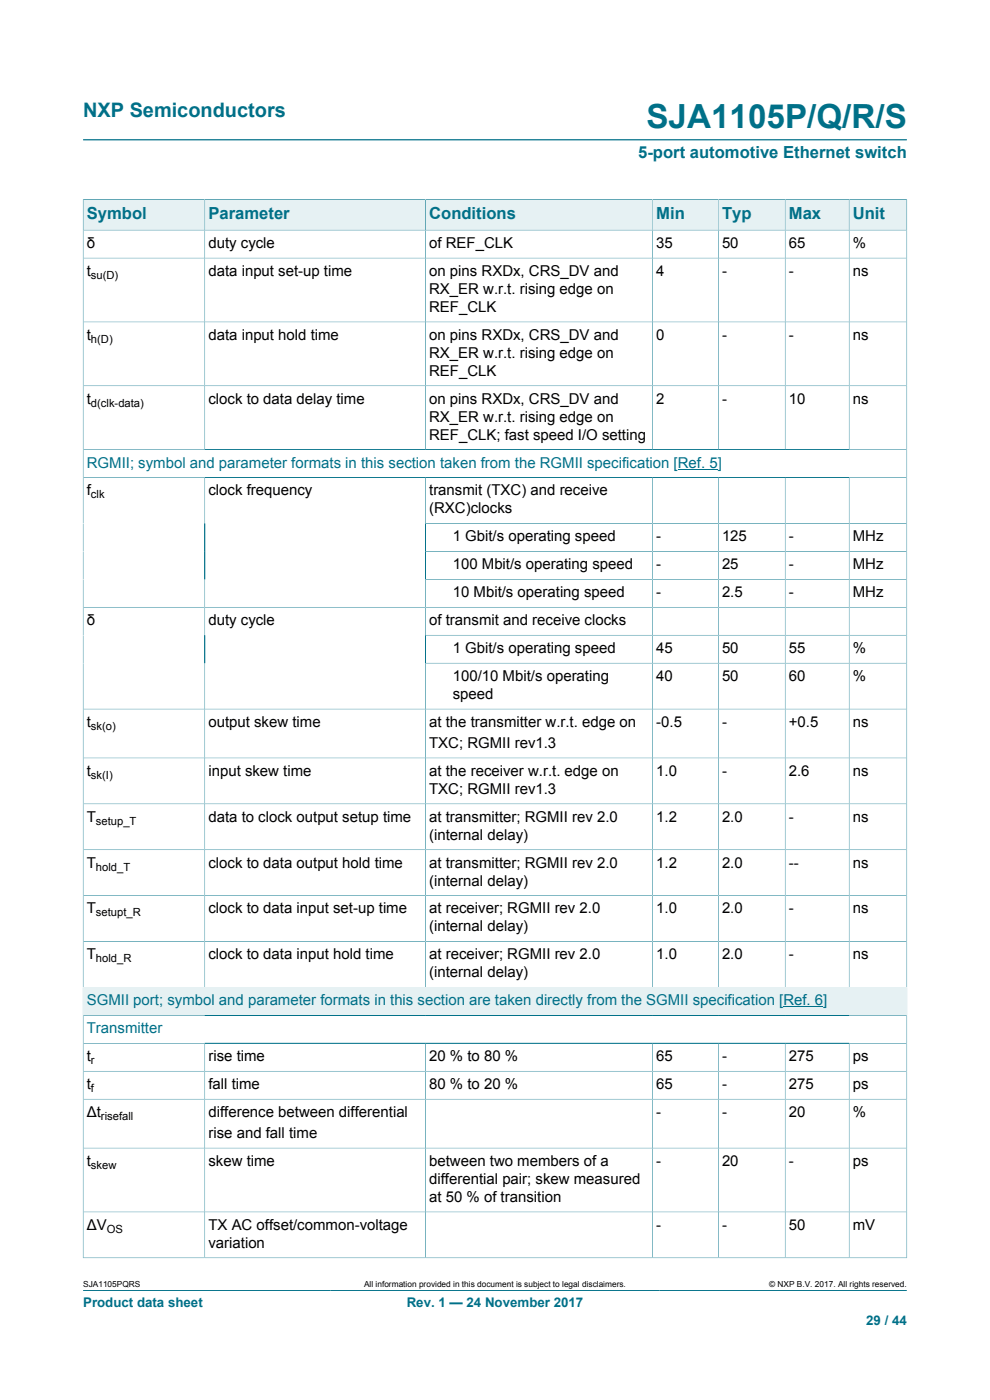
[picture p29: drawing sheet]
<svg xmlns="http://www.w3.org/2000/svg" width="210mm" height="297mm" viewBox="0 0 210 297" stroke-linecap="round" stroke-linejoin="round" font-family="sans-serif">
<defs><g id="words">
<text font-size="7.1" fill="#007088" x="137.1" y="27.2">SJA1105P/Q/R/S</text>
<text font-size="4.2" fill="#007088" x="17.6" y="24.8">NXP Semiconductors</text>
<g font-size="3.5" fill="#007088">
<text x="135.4" y="33.5">5-port automotive Ethernet switch</text>
<text x="18.4" y="46.5">Symbol</text>
<text x="44.2" y="46.5">Parameter</text>
<text x="91" y="46.5">Conditions</text>
<text x="139.2" y="46.5">Min</text>
<text x="153.2" y="46.5">Typ</text>
<text x="167.3" y="46.5">Max</text>
<text x="180.9" y="46.5">Unit</text>
</g>
<g font-size="3.2">
<text x="18.4" y="52.6">δ</text>
<text x="44.2" y="52.6">duty cycle</text>
<text x="91" y="52.6">of REF_CLK</text>
<text x="139.2" y="52.6">35</text>
<text x="153.2" y="52.6">50</text>
<text x="167.3" y="52.6">65</text>
<text x="180.9" y="52.6">%</text>
<text x="18.4" y="58.5">t</text>
<text x="44.2" y="58.5">data input set-up time</text>
<text x="91" y="58.5">on pins RXDx, CRS_DV and</text>
<text x="139.2" y="58.5">4</text>
<text x="153.2" y="58.5">-</text>
<text x="167.3" y="58.5">-</text>
<text x="180.9" y="58.5">ns</text>
<text x="91" y="62.3">RX_ER w.r.t. rising edge on</text>
<text x="91" y="66.2">REF_CLK</text>
<text x="18.4" y="72.1">t</text>
<text x="44.2" y="72.1">data input hold time</text>
<text x="91" y="72.1">on pins RXDx, CRS_DV and</text>
<text x="91" y="75.9">RX_ER w.r.t. rising edge on</text>
<text x="139.2" y="72.1">0</text>
<text x="153.2" y="72.1">-</text>
<text x="167.3" y="72.1">-</text>
<text x="180.9" y="72.1">ns</text>
<text x="91" y="79.7">REF_CLK</text>
<text x="18.4" y="85.6">t</text>
<text x="44.2" y="85.6">clock to data delay time</text>
<text x="91" y="85.6">on pins RXDx, CRS_DV and</text>
<text x="91" y="89.4">RX_ER w.r.t. rising edge on</text>
<text x="139.2" y="85.6">2</text>
<text x="153.2" y="85.6">-</text>
<text x="167.3" y="85.6">10</text>
<text x="180.9" y="85.6">ns</text>
<text x="91" y="93.3">REF_CLK; fast speed I/O setting</text>
<text x="18.4" y="105.1">f</text>
<text x="44.2" y="105.1">clock frequency</text>
<text x="91" y="105.1">transmit (TXC) and receive</text>
<text x="91" y="108.9">(RXC)clocks</text>
<text x="96" y="114.8">1 Gbit/s operating speed</text>
<text x="139.2" y="114.8">-</text>
<text x="153.2" y="114.8">125</text>
<text x="167.3" y="114.8">-</text>
<text x="180.9" y="114.8">MHz</text>
<text x="96" y="120.8">100 Mbit/s operating speed</text>
<text x="139.2" y="120.8">-</text>
<text x="153.2" y="120.8">25</text>
<text x="167.3" y="120.8">-</text>
<text x="180.9" y="120.8">MHz</text>
<text x="96" y="126.7">10 Mbit/s operating speed</text>
<text x="139.2" y="126.7">-</text>
<text x="153.2" y="126.7">2.5</text>
<text x="167.3" y="126.7">-</text>
<text x="180.9" y="126.7">MHz</text>
<text x="18.4" y="132.6">δ</text>
<text x="44.2" y="132.6">duty cycle</text>
<text x="91" y="132.6">of transmit and receive clocks</text>
<text x="96" y="138.5">1 Gbit/s operating speed</text>
<text x="139.2" y="138.5">45</text>
<text x="153.2" y="138.5">50</text>
<text x="167.3" y="138.5">55</text>
<text x="180.9" y="138.5">%</text>
<text x="96" y="144.5">100/10 Mbit/s operating</text>
<text x="96" y="148.3">speed</text>
<text x="139.2" y="144.5">40</text>
<text x="153.2" y="144.5">50</text>
<text x="167.3" y="144.5">60</text>
<text x="180.9" y="144.5">%</text>
<text x="18.4" y="154.2">t</text>
<text x="44.2" y="154.2">output skew time</text>
<text x="91" y="154.2">at the transmitter w.r.t. edge on</text>
<text x="139.2" y="154.2">-0.5</text>
<text x="153.2" y="154.2">-</text>
<text x="167.3" y="154.2">+0.5</text>
<text x="180.9" y="154.2">ns</text>
<text x="91" y="158.7">TXC; RGMII rev1.3</text>
<text x="18.4" y="164.6">t</text>
<text x="44.2" y="164.6">input skew time</text>
<text x="91" y="164.6">at the receiver w.r.t. edge on</text>
<text x="139.2" y="164.6">1.0</text>
<text x="153.2" y="164.6">-</text>
<text x="167.3" y="164.6">2.6</text>
<text x="180.9" y="164.6">ns</text>
<text x="91" y="168.4">TXC; RGMII rev1.3</text>
<text x="18.4" y="174.3">T</text>
<text x="44.2" y="174.3">data to clock output setup time</text>
<text x="91" y="174.3">at transmitter; RGMII rev 2.0</text>
<text x="91" y="178.1">(internal delay)</text>
<text x="139.2" y="174.3">1.2</text>
<text x="153.2" y="174.3">2.0</text>
<text x="167.3" y="174.3">-</text>
<text x="180.9" y="174.3">ns</text>
<text x="18.4" y="184.1">T</text>
<text x="44.2" y="184.1">clock to data output hold time</text>
<text x="91" y="184.1">at transmitter; RGMII rev 2.0</text>
<text x="139.2" y="184.1">1.2</text>
<text x="153.2" y="184.1">2.0</text>
<text x="167.3" y="184.1">--</text>
<text x="180.9" y="184.1">ns</text>
<text x="91" y="187.9">(internal delay)</text>
<text x="18.4" y="193.8">T</text>
<text x="44.2" y="193.8">clock to data input set-up time</text>
<text x="91" y="193.8">at receiver; RGMII rev 2.0</text>
<text x="91" y="197.6">(internal delay)</text>
<text x="139.2" y="193.8">1.0</text>
<text x="153.2" y="193.8">2.0</text>
<text x="167.3" y="193.8">-</text>
<text x="180.9" y="193.8">ns</text>
<text x="18.4" y="203.5">T</text>
<text x="44.2" y="203.5">clock to data input hold time</text>
<text x="91" y="203.5">at receiver; RGMII rev 2.0</text>
<text x="139.2" y="203.5">1.0</text>
<text x="153.2" y="203.5">2.0</text>
<text x="167.3" y="203.5">-</text>
<text x="180.9" y="203.5">ns</text>
<text x="91" y="207.3">(internal delay)</text>
<text x="18.4" y="225.1">t</text>
<text x="44.2" y="225.1">rise time</text>
<text x="91" y="225.1">20 % to 80 %</text>
<text x="139.2" y="225.1">65</text>
<text x="153.2" y="225.1">-</text>
<text x="167.3" y="225.1">275</text>
<text x="180.9" y="225.1">ps</text>
<text x="18.4" y="231">t</text>
<text x="44.2" y="231">fall time</text>
<text x="91" y="231">80 % to 20 %</text>
<text x="139.2" y="231">65</text>
<text x="153.2" y="231">-</text>
<text x="167.3" y="231">275</text>
<text x="180.9" y="231">ps</text>
<text x="18.4" y="237">Δt</text>
<text x="44.2" y="237">difference between differential</text>
<text x="139.2" y="237">-</text>
<text x="153.2" y="237">-</text>
<text x="167.3" y="237">20</text>
<text x="180.9" y="237">%</text>
<text x="44.2" y="241.4">rise and fall time</text>
<text x="18.4" y="247.3">t</text>
<text x="44.2" y="247.3">skew time</text>
<text x="91" y="247.3">between two members of a</text>
<text x="91" y="251.2">differential pair; skew measured</text>
<text x="139.2" y="247.3">-</text>
<text x="153.2" y="247.3">20</text>
<text x="167.3" y="247.3">-</text>
<text x="180.9" y="247.3">ps</text>
<text x="91" y="255">at 50 % of transition</text>
<text x="18.4" y="260.9">ΔV</text>
<text x="44.2" y="260.9">TX AC offset/common-voltage</text>
<text x="139.2" y="260.9">-</text>
<text x="153.2" y="260.9">-</text>
<text x="167.3" y="260.9">50</text>
<text x="180.9" y="260.9">mV</text>
<text x="44.2" y="264.7">variation</text>
</g>
<g font-size="3.2" fill="#007088">
<text x="18.4" y="99.2">RGMII; symbol and parameter formats in this section taken from the RGMII specification [Ref. 5]</text>
<text x="18.4" y="213.3">SGMII port; symbol and parameter formats in this section are taken directly from the SGMII specification [Ref. 6]</text>
<text x="18.4" y="219.2">Transmitter</text>
</g>
<g font-size="2.8" fill="#007088">
<text x="17.6" y="277.3">Product data sheet</text>
<text x="86.3" y="277.3">Rev. 1 — 24 November 2017</text>
<text x="183.7" y="281">29 / 44</text>
</g>
<g font-size="2.4">
<text x="19.3" y="59.2">su(D)</text>
<text x="19.3" y="72.7">h(D)</text>
<text x="19.3" y="86.2">d(clk-data)</text>
<text x="19.3" y="105.7">clk</text>
<text x="19.3" y="154.8">sk(o)</text>
<text x="19.3" y="165.2">sk(I)</text>
<text x="20.4" y="174.9">setup_T</text>
<text x="20.4" y="184.7">hold_T</text>
<text x="20.4" y="194.4">setupt_R</text>
<text x="20.4" y="204.1">hold_R</text>
<text x="19.3" y="225.7">r</text>
<text x="19.3" y="231.7">f</text>
<text x="21.4" y="237.6">risefall</text>
<text x="19.3" y="248">skew</text>
<text x="22.6" y="261.5">OS</text>
</g>
<g font-size="1.8">
<text x="17.6" y="273.1">SJA1105PQRS</text>
<text x="77.2" y="273.1">All information provided in this document is subject to legal disclaimers.</text>
<text x="163.2" y="273.1">© NXP B.V. 2017. All rights reserved.</text>
</g>
</g></defs>
<path d="M17.6 29.7h174.8M17.6 273.8h174.8" fill="none" stroke="#007088" stroke-width=".21"/>
<path d="M17.7 42.4h25.7v6.4h-25.7z" fill="#e6f1f3"/>
<path d="M17.6 42.3v6.5h25.8v-6.5h-25.8" fill="none" stroke="#007088" stroke-width=".21"/>
<path d="M43.5 42.4h46.7v6.4h-46.7z" fill="#e6f1f3"/>
<path d="M43.4 42.3h46.9v6.5h-46.9z" fill="none" stroke="#007088" stroke-width=".21"/>
<path d="M90.3 42.4h48.1v6.4h-48.1z" fill="#e6f1f3"/>
<path d="M90.3 42.3h48.1v6.5h-48.1z" fill="none" stroke="#007088" stroke-width=".21"/>
<path d="M138.5 42.4h13.8v6.4h-13.8z" fill="#e6f1f3"/>
<path d="M138.4 42.3h14v6.5h-14z" fill="none" stroke="#007088" stroke-width=".21"/>
<path d="M152.4 42.4h14.1v6.4h-14.1z" fill="#e6f1f3"/>
<path d="M152.4 42.3h14.2v6.5h-14.2z" fill="none" stroke="#007088" stroke-width=".21"/>
<path d="M166.6 42.4h13.5v6.4h-13.5z" fill="#e6f1f3"/>
<path d="M166.6 42.3h13.5v6.5h-13.5z" fill="none" stroke="#007088" stroke-width=".21"/>
<path d="M180.2 42.4h12.1v6.4h-12.1z" fill="#e6f1f3"/>
<g fill="none" stroke="#007088" stroke-width=".21">
<path d="M17.6 54.8h174.8M43.4 48.8v46.6M90.3 48.8v46.6M138.4 48.8v46.6M152.4 48.8v46.6M166.6 48.8v46.6M192.4 42.3v173.1h-174.8v-166.6h174.8M192.4 42.3h-12.3v53.1M17.6 68.3h174.8M17.6 81.8h174.8M17.6 95.4h174.8M17.6 101.3h174.8"/>
<path d="M43.4 101.3v108.2M90.3 101.3v108.2M90.3 111.1h102.1M90.3 117h102.1M138.4 101.3v108.2M152.4 101.3v108.2M166.6 101.3v108.2M180.1 101.3v108.2M17.6 128.8h174.8M90.3 122.9h102.1M90.3 134.8h102.1M90.3 140.7h102.1"/>
<path d="M192.4 150.4h-174.8M17.6 160.8h174.8M17.6 170.5h174.8M17.6 180.3h174.8M17.6 190h174.8M17.6 199.7h174.8M17.6 209.5h174.8"/>
</g>
<path d="M143.8 99.5h8.4" fill="none" stroke="#00f" stroke-width=".21"/>
<path d="M17.7 209.5h174.6v5.8h-174.6z" fill="#e6f1f3"/>
<path d="M166.2 213.6h8.4" fill="none" stroke="#00f" stroke-width=".21"/>
<g fill="none" stroke="#007088" stroke-width=".21">
<path d="M17.6 221.3h174.8M17.6 227.3h174.8M17.6 233.2h174.8M43.4 221.3v45.5M90.3 221.3v45.5M138.4 221.3v45.5M152.4 221.3v45.5M166.6 221.3v45.5M180.1 221.3v45.5M17.6 243.6h174.8M17.6 257.1h174.8M17.6 266.8h174.8"/>
<path d="M17.6 266.9v-51.5h174.8v51.5"/>
</g>
<use href="#words"/>
</svg>
